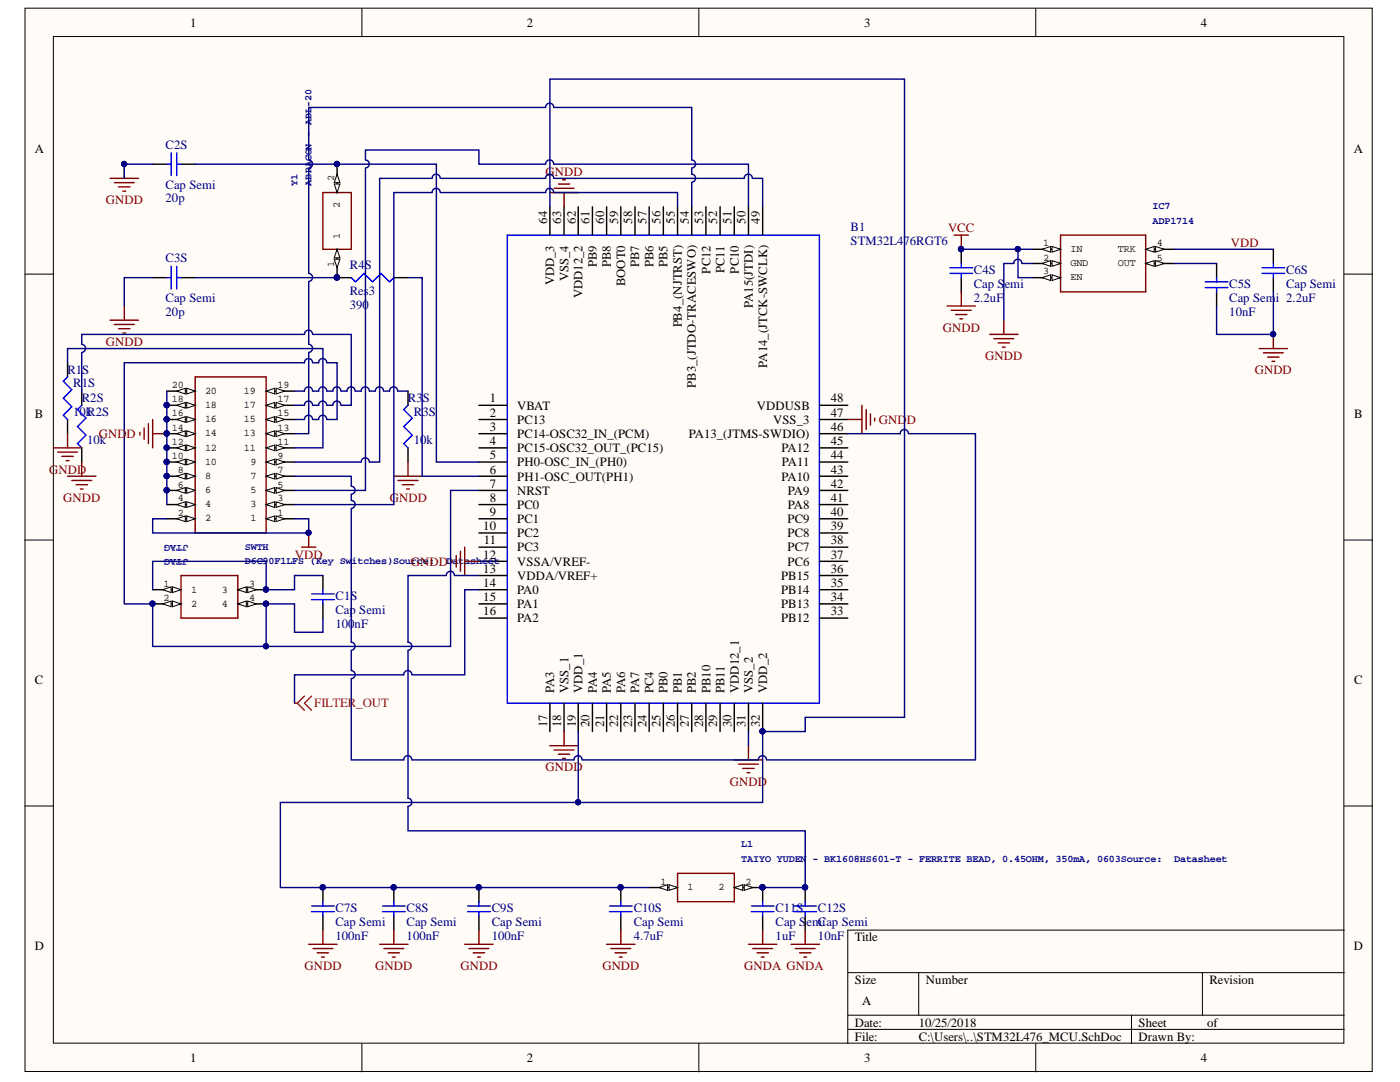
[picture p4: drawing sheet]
<svg xmlns="http://www.w3.org/2000/svg" width="279mm" height="216mm" viewBox="0 0 279 216" stroke-linecap="round" stroke-linejoin="round" font-family="sans-serif">
<defs><g id="words">
<g font-size="2.5">
<text x="38" y="5.3">1</text>
<text x="105.2" y="5.3">2</text>
<text x="172.5" y="5.3">3</text>
<text x="239.7" y="5.3">4</text>
<text x="6.9" y="30.4">A</text>
<text x="270.2" y="30.4">A</text>
<text x="109.2" y="44.6" transform="rotate(-90 109.2 44.6)">64</text>
<text x="112" y="44.6" transform="rotate(-90 112 44.6)">63</text>
<text x="114.9" y="44.6" transform="rotate(-90 114.9 44.6)">62</text>
<text x="117.7" y="44.6" transform="rotate(-90 117.7 44.6)">61</text>
<text x="120.6" y="44.6" transform="rotate(-90 120.6 44.6)">60</text>
<text x="123.3" y="44.6" transform="rotate(-90 123.3 44.6)">59</text>
<text x="126.1" y="44.6" transform="rotate(-90 126.1 44.6)">58</text>
<text x="129" y="44.6" transform="rotate(-90 129 44.6)">57</text>
<text x="131.8" y="44.6" transform="rotate(-90 131.8 44.6)">56</text>
<text x="134.7" y="44.6" transform="rotate(-90 134.7 44.6)">55</text>
<text x="137.5" y="44.6" transform="rotate(-90 137.5 44.6)">54</text>
<text x="140.3" y="44.6" transform="rotate(-90 140.3 44.6)">53</text>
<text x="143.1" y="44.6" transform="rotate(-90 143.1 44.6)">52</text>
<text x="146" y="44.6" transform="rotate(-90 146 44.6)">51</text>
<text x="148.8" y="44.6" transform="rotate(-90 148.8 44.6)">50</text>
<text x="151.7" y="44.6" transform="rotate(-90 151.7 44.6)">49</text>
<text x="119.1" y="53.3" transform="rotate(-90 119.1 53.3)">PB9</text>
<text x="121.9" y="53.3" transform="rotate(-90 121.9 53.3)">PB8</text>
<text x="127.6" y="53.3" transform="rotate(-90 127.6 53.3)">PB7</text>
<text x="130.4" y="53.3" transform="rotate(-90 130.4 53.3)">PB6</text>
<text x="133.2" y="53.3" transform="rotate(-90 133.2 53.3)">PB5</text>
<text x="110.6" y="57" transform="rotate(-90 110.6 57)">VDD_3</text>
<text x="113.4" y="56.1" transform="rotate(-90 113.4 56.1)">VSS_4</text>
<text x="116.2" y="59.5" transform="rotate(-90 116.2 59.5)">VDD12_2</text>
<text x="124.8" y="57.1" transform="rotate(-90 124.8 57.1)">BOOT0</text>
<text x="141.8" y="54.6" transform="rotate(-90 141.8 54.6)">PC12</text>
<text x="144.6" y="54.5" transform="rotate(-90 144.6 54.5)">PC11</text>
<text x="147.4" y="54.6" transform="rotate(-90 147.4 54.6)">PC10</text>
<text x="136.1" y="65.3" transform="rotate(-90 136.1 65.3)">PB4_(NJTRST)</text>
<text x="150.2" y="61.4" transform="rotate(-90 150.2 61.4)">PA15(JTDI)</text>
<text x="138.9" y="77.4" transform="rotate(-90 138.9 77.4)">PB3_(JTDO-TRACESWO)</text>
<text x="153.1" y="73.4" transform="rotate(-90 153.1 73.4)">PA14_(JTCK-SWCLK)</text>
<text x="6.9" y="83.5">B</text>
<text x="97.7" y="80.3">1</text>
<text x="97.7" y="83.2">2</text>
<text x="103.2" y="81.7">VBAT</text>
<text x="151.1" y="81.7">VDDUSB</text>
<text x="165.8" y="80.3">48</text>
<text x="165.8" y="83.2">47</text>
<text x="270.3" y="83.5">B</text>
<text x="97.7" y="86">3</text>
<text x="97.7" y="88.8">4</text>
<text x="103.2" y="84.6">PC13</text>
<text x="103.2" y="87.4">PC14-OSC32_IN_(PCM)</text>
<text x="137.5" y="87.4">PA13_(JTMS-SWDIO)</text>
<text x="154.3" y="84.6">VSS_3</text>
<text x="165.8" y="86">46</text>
<text x="165.8" y="88.8">45</text>
<text x="97.7" y="91.6">5</text>
<text x="97.7" y="94.5">6</text>
<text x="103.2" y="90.3">PC15-OSC32_OUT_(PC15)</text>
<text x="103.2" y="93.1">PH0-OSC_IN_(PH0)</text>
<text x="103.2" y="95.9">PH1-OSC_OUT(PH1)</text>
<text x="156" y="90.3">PA12</text>
<text x="156" y="95.9">PA10</text>
<text x="156.1" y="93.1">PA11</text>
<text x="165.8" y="91.6">44</text>
<text x="165.8" y="94.5">43</text>
<text x="97.7" y="97.3">7</text>
<text x="97.7" y="100.1">8</text>
<text x="103.2" y="98.7">NRST</text>
<text x="103.2" y="101.6">PC0</text>
<text x="157.2" y="98.7">PA9</text>
<text x="157.2" y="101.6">PA8</text>
<text x="165.8" y="97.3">42</text>
<text x="165.8" y="100.1">41</text>
<text x="96.5" y="105.8">10</text>
<text x="97.7" y="102.9">9</text>
<text x="103.2" y="104.4">PC1</text>
<text x="103.2" y="107.2">PC2</text>
<text x="157.2" y="104.4">PC9</text>
<text x="157.2" y="107.2">PC8</text>
<text x="165.8" y="102.9">40</text>
<text x="165.8" y="105.8">39</text>
<text x="96.5" y="111.5">12</text>
<text x="96.5" y="108.6">11</text>
<text x="103.2" y="110">PC3</text>
<text x="103.2" y="112.9">VSSA/VREF-</text>
<text x="157.2" y="110">PC7</text>
<text x="157.2" y="112.9">PC6</text>
<text x="165.8" y="108.6">38</text>
<text x="165.8" y="111.5">37</text>
<text x="96.5" y="114.3">13</text>
<text x="96.5" y="117.1">14</text>
<text x="96.5" y="119.9">15</text>
<text x="103.2" y="115.7">VDDA/VREF+</text>
<text x="103.2" y="118.6">PA0</text>
<text x="155.9" y="115.7">PB15</text>
<text x="155.9" y="118.6">PB14</text>
<text x="165.8" y="114.3">36</text>
<text x="165.8" y="117.1">35</text>
<text x="165.8" y="119.9">34</text>
<text x="96.5" y="122.8">16</text>
<text x="103.2" y="121.4">PA1</text>
<text x="103.2" y="124.1">PA2</text>
<text x="155.9" y="121.4">PB13</text>
<text x="155.9" y="124.1">PB12</text>
<text x="165.8" y="122.8">33</text>
<text x="6.9" y="136.6">C</text>
<text x="270.3" y="136.6">C</text>
<text x="110.6" y="138.3" transform="rotate(-90 110.6 138.3)">PA3</text>
<text x="113.4" y="138.3" transform="rotate(-90 113.4 138.3)">VSS_1</text>
<text x="116.2" y="138.3" transform="rotate(-90 116.2 138.3)">VDD_1</text>
<text x="119.1" y="138.3" transform="rotate(-90 119.1 138.3)">PA4</text>
<text x="121.9" y="138.3" transform="rotate(-90 121.9 138.3)">PA5</text>
<text x="124.8" y="138.3" transform="rotate(-90 124.8 138.3)">PA6</text>
<text x="127.6" y="138.3" transform="rotate(-90 127.6 138.3)">PA7</text>
<text x="130.4" y="138.3" transform="rotate(-90 130.4 138.3)">PC4</text>
<text x="133.2" y="138.3" transform="rotate(-90 133.2 138.3)">PB0</text>
<text x="136.1" y="138.3" transform="rotate(-90 136.1 138.3)">PB1</text>
<text x="138.9" y="138.3" transform="rotate(-90 138.9 138.3)">PB2</text>
<text x="141.8" y="138.3" transform="rotate(-90 141.8 138.3)">PB10</text>
<text x="144.6" y="138.3" transform="rotate(-90 144.6 138.3)">PB11</text>
<text x="147.4" y="138.3" transform="rotate(-90 147.4 138.3)">VDD12_1</text>
<text x="150.2" y="138.3" transform="rotate(-90 150.2 138.3)">VSS_2</text>
<text x="153.1" y="138.3" transform="rotate(-90 153.1 138.3)">VDD_2</text>
<text x="109.2" y="145.1" transform="rotate(-90 109.2 145.1)">17</text>
<text x="112" y="145.1" transform="rotate(-90 112 145.1)">18</text>
<text x="114.9" y="145.1" transform="rotate(-90 114.9 145.1)">19</text>
<text x="117.7" y="145.1" transform="rotate(-90 117.7 145.1)">20</text>
<text x="120.6" y="145.1" transform="rotate(-90 120.6 145.1)">21</text>
<text x="123.3" y="145.1" transform="rotate(-90 123.3 145.1)">22</text>
<text x="126.1" y="145.1" transform="rotate(-90 126.1 145.1)">23</text>
<text x="129" y="145.1" transform="rotate(-90 129 145.1)">24</text>
<text x="131.8" y="145.1" transform="rotate(-90 131.8 145.1)">25</text>
<text x="134.7" y="145.1" transform="rotate(-90 134.7 145.1)">26</text>
<text x="137.5" y="145.1" transform="rotate(-90 137.5 145.1)">27</text>
<text x="140.3" y="145.1" transform="rotate(-90 140.3 145.1)">28</text>
<text x="143.1" y="145.1" transform="rotate(-90 143.1 145.1)">29</text>
<text x="146" y="145.1" transform="rotate(-90 146 145.1)">30</text>
<text x="148.8" y="145.1" transform="rotate(-90 148.8 145.1)">31</text>
<text x="151.7" y="145.1" transform="rotate(-90 151.7 145.1)">32</text>
<text x="6.9" y="189.6">D</text>
<text x="170.6" y="187.9">Title</text>
<text x="270.2" y="189.6">D</text>
<text x="170.6" y="196.4">Size</text>
<text x="184.8" y="196.4">Number</text>
<text x="241.4" y="196.4">Revision</text>
<text x="172" y="200.6">A</text>
<text x="170.6" y="204.9">Date:</text>
<text x="170.6" y="207.6">File:</text>
<text x="183.4" y="204.9">10/25/2018</text>
<text x="183.4" y="207.6">C:\Users\..\STM32L476_MCU.SchDoc</text>
<text x="227.2" y="204.9">Sheet</text>
<text x="227.2" y="207.6">Drawn By:</text>
<text x="240.9" y="204.9">of</text>
<text x="38" y="211.9">1</text>
<text x="105.2" y="211.9">2</text>
<text x="172.5" y="211.9">3</text>
<text x="239.7" y="211.9">4</text>
</g>
<g font-size="2.5" fill="#000080">
<text x="33.1" y="29.7">C2S</text>
<text x="33.1" y="40.4">20p</text>
<text x="33.1" y="37.6">Cap Semi</text>
<text x="169.8" y="46.1">B1</text>
<text x="33.1" y="52.3">C3S</text>
<text x="69.8" y="53.8">R4S</text>
<text x="169.8" y="48.9">STM32L476RGT6</text>
<text x="69.8" y="58.8">Res</text>
<text x="73.6" y="58.8">3</text>
<text x="194.4" y="54.6">C4S</text>
<text x="194.4" y="57.4">Cap S</text>
<text x="200.5" y="57.4">emi</text>
<text x="245.3" y="57.4">C5S</text>
<text x="256.7" y="54.6">C6S</text>
<text x="256.7" y="57.4">Cap Semi</text>
<text x="33.1" y="63.1">20p</text>
<text x="33.1" y="60.3">Cap Semi</text>
<text x="69.8" y="61.6">390</text>
<text x="194.4" y="60.3">2.2uF</text>
<text x="245.3" y="63.1">10nF</text>
<text x="245.3" y="60.3">Cap Sem</text>
<text x="254.6" y="60.3">i 2.2uF</text>
<text x="13.4" y="74.6">R1S</text>
<text x="14.6" y="77.2">R1S</text>
<text x="14.6" y="82.9">10kR2S</text>
<text x="16.3" y="80.3">R2S</text>
<text x="81.4" y="80.3">R3S</text>
<text x="82.6" y="82.9">R3S</text>
<text x="17.4" y="88.6">10k</text>
<text x="82.6" y="88.6">10k</text>
<text x="67" y="119.7">C1S</text>
<text x="67" y="125.3">100nF</text>
<text x="67" y="122.5">Cap Semi</text>
<text x="67" y="181.9">C7S</text>
<text x="67" y="184.7">Cap Semi</text>
<text x="81.2" y="181.9">C8S</text>
<text x="81.2" y="184.7">Cap Semi</text>
<text x="98.1" y="181.9">C9S</text>
<text x="98.1" y="184.7">Cap Semi</text>
<text x="126.5" y="181.9">C10S</text>
<text x="126.5" y="184.7">Cap Semi</text>
<text x="154.8" y="181.9">C11S</text>
<text x="154.8" y="184.7">Cap S</text>
<text x="161" y="184.7">emCap Semi</text>
<text x="163.2" y="181.9">C12S</text>
<text x="164.1" y="184.7">i</text>
<text x="67" y="187.6">100nF</text>
<text x="81.2" y="187.6">100nF</text>
<text x="98.1" y="187.6">100nF</text>
<text x="126.5" y="187.6">4.7uF</text>
<text x="154.8" y="187.6">1uF</text>
<text x="163.2" y="187.6">10nF</text>
</g>
<g font-size="2.5" fill="#800000">
<text x="108.9" y="35.1">GNDD</text>
<text x="21.1" y="40.7">GNDD</text>
<text x="189.2" y="46.3">VCC</text>
<text x="245.7" y="49.2">VDD</text>
<text x="21.1" y="69">GNDD</text>
<text x="188.2" y="66.2">GNDD</text>
<text x="196.6" y="71.8">GNDD</text>
<text x="250.4" y="74.6">GNDD</text>
<text x="19.7" y="87.4">GND</text>
<text x="25.3" y="87.4">D</text>
<text x="175.4" y="84.6">GND</text>
<text x="181" y="84.6">D</text>
<text x="9.8" y="94.5">GNDD</text>
<text x="12.6" y="100.1">GNDD</text>
<text x="77.8" y="100.1">GNDD</text>
<text x="58.8" y="111.5">VDD</text>
<text x="82" y="112.9">GNDD</text>
<text x="108.9" y="153.9">GNDD</text>
<text x="145.7" y="156.8">GNDD</text>
<text x="60.8" y="193.5">GNDD</text>
<text x="74.9" y="193.5">GNDD</text>
<text x="91.9" y="193.5">GNDD</text>
<text x="120.2" y="193.5">GNDD</text>
<text x="148.5" y="193.5">GNDA GNDA</text>
</g>
<text font-size="2.5" fill="#f00" x="62.7" y="141.1">FILTER_OUT</text>
<g font-size="2" fill="#000080">
<text x="62.1" y="21.4" transform="rotate(-90 62.1 21.4)">-20</text>
<text x="59.3" y="37" transform="rotate(-90 59.3 37)">Y1</text>
<text x="62.1" y="37" transform="rotate(-90 62.1 37)">ABRACON - ABL</text>
<text x="230" y="41.8">IC7</text>
<text x="230" y="44.6">ADP1714</text>
<text x="37.5" y="111.5" transform="rotate(-180 37.5 111.5)">JTAG</text>
<text x="37.5" y="108.7" transform="rotate(-180 37.5 108.7)">JTAG</text>
<text x="48.9" y="109.7">SWTH</text>
<text x="48.9" y="112.6">D6C9</text>
<text x="53.6" y="112.6">0F1LFS (Key Sw</text>
<text x="70.2" y="112.6">itches)Source:</text>
<text x="89.1" y="112.6">D</text>
<text x="90.3" y="112.6">a</text>
<text x="91.5" y="112.6">tasheet</text>
<text x="147.9" y="169.1">L1</text>
<text x="147.9" y="172">TAIYO YUDEN</text>
<text x="162.1" y="172">- BK1608HS601-T - FERRITE BEAD, 0.45OHM, 350mA, 0603Source:</text>
<text x="234.3" y="172">Datasheet</text>
</g>
<g font-size="2">
<text x="66.7" y="36.2" transform="rotate(-90 66.7 36.2)">2</text>
<text x="67.8" y="41.6" transform="rotate(-90 67.8 41.6)">2</text>
<text x="67.8" y="47.8" transform="rotate(-90 67.8 47.8)">1</text>
<text x="66.7" y="53.2" transform="rotate(-90 66.7 53.2)">1</text>
<text x="208.2" y="49.1">1</text>
<text x="208.2" y="52">2</text>
<text x="213.6" y="50.3">IN</text>
<text x="213.6" y="53.1">GND</text>
<text x="223.1" y="50.3">TRK</text>
<text x="223.1" y="53.1">OUT</text>
<text x="230.9" y="49.1">4</text>
<text x="230.9" y="52">5</text>
<text x="208.2" y="54.8">3</text>
<text x="213.6" y="56">EN</text>
<text x="34.3" y="77.4">20</text>
<text x="55.4" y="77.4">19</text>
<text x="34.3" y="83.1">16</text>
<text x="34.3" y="80.3">18</text>
<text x="40.9" y="81.4">18</text>
<text x="40.9" y="78.6">20</text>
<text x="48.7" y="81.4">17</text>
<text x="48.7" y="78.6">19</text>
<text x="55.4" y="83.1">15</text>
<text x="55.4" y="80.3">17</text>
<text x="34.3" y="88.7">12</text>
<text x="34.3" y="86">14</text>
<text x="40.9" y="89.9">12</text>
<text x="40.9" y="87.1">14</text>
<text x="40.9" y="84.3">16</text>
<text x="48.7" y="89.9">11</text>
<text x="48.7" y="87.1">13</text>
<text x="48.7" y="84.3">15</text>
<text x="55.4" y="88.7">11</text>
<text x="55.4" y="86">13</text>
<text x="34.3" y="91.6">10</text>
<text x="35.5" y="94.4">8</text>
<text x="40.9" y="95.6">8</text>
<text x="40.9" y="92.7">10</text>
<text x="50" y="95.6">7</text>
<text x="50" y="92.7">9</text>
<text x="55.4" y="94.4">7</text>
<text x="55.4" y="91.6">9</text>
<text x="35.5" y="100.1">4</text>
<text x="35.5" y="97.3">6</text>
<text x="40.9" y="101.2">4</text>
<text x="40.9" y="98.4">6</text>
<text x="50" y="101.2">3</text>
<text x="50" y="98.4">5</text>
<text x="55.4" y="100.1">3</text>
<text x="55.4" y="97.3">5</text>
<text x="35.5" y="102.9">2</text>
<text x="40.9" y="104">2</text>
<text x="50" y="104">1</text>
<text x="55.4" y="102.9">1</text>
<text x="32.6" y="117">1</text>
<text x="32.6" y="119.9">2</text>
<text x="38.1" y="118.2">1</text>
<text x="44.3" y="118.2">3</text>
<text x="49.7" y="117">3</text>
<text x="49.7" y="119.9">4</text>
<text x="38.1" y="121">2</text>
<text x="44.3" y="121">4</text>
<text x="131.8" y="176.5">1</text>
<text x="137.2" y="177.6">1</text>
<text x="143.4" y="177.6">2</text>
<text x="148.8" y="176.5">2</text>
</g>
</g></defs>
<g fill="#fffcf8" stroke="#000" stroke-width=".2">
<path d="M5 1.6h268.9v212.2h-268.9z"/>
<path d="M10.6 7.3h257.6v200.8h-257.6z"/>
</g>
<g fill="none" stroke="#000" stroke-width=".2">
<path d="M72.2 1.6v5.7M139.5 1.6v5.7M206.7 1.6v5.7M5 54.7h5.6M268.3 54.7h5.6M5 107.8h5.6M268.3 107.8h5.6M5 160.8h5.6M268.3 160.8h5.6M169.2 194.1h99.1M183.3 194.1v8.5M240 194.1v8.5"/>
<path d="M268.3 185.6h-99.1v22.6M72.2 208.2v5.7M139.5 208.2v5.7M169.2 202.6h99.1M169.2 205.4h99.1M206.7 208.2v5.7M225.8 202.6v5.6"/>
</g>
<path d="M101.2 46.9h62.3v93.4h-62.3zM13.5 75.2l-.9 .9 1.7 1.7-1.7 1.7 1.7 1.7-1.7 1.7 .9 .8M16.3 80.9l-.8 .8 1.7 1.7-1.7 1.7 1.7 1.7-1.7 1.7 .8 .9M81.4 80.9l-.8 .8 1.7 1.7-1.7 1.7 1.7 1.7-1.7 1.7 .8 .9" fill="none" stroke="#00f" stroke-width=".28"/>
<g fill="none" stroke="#000" stroke-width=".28">
<path d="M67.3 49.7v5.7M109.7 41.3v5.6M112.6 41.3v5.6M115.4 41.3v5.6M118.2 41.3v5.6M121.1 41.3v5.6M123.9 41.3v5.6M126.7 41.3v5.6M129.6 41.3v5.6M132.4 41.3v5.6M135.2 41.3v5.6M138 41.3v5.6"/>
<path d="M140.9 41.3v5.6M143.7 41.3v5.6M146.5 41.3v5.6M149.4 41.3v5.6M152.2 41.3v5.6M13.5 72.4v2.8M16.3 78v2.9M81.4 78v2.9M13.5 83.7v2.8M16.3 89.4v2.8M81.4 89.4v2.8M95.6 80.9h5.6"/>
<path d="M95.6 83.7h5.6M95.6 86.5h5.6M95.6 89.4h5.6M95.6 92.2h5.6M95.6 95h5.6M95.6 97.9h5.6M163.5 80.9h5.7M163.5 83.7h5.7M163.5 86.5h5.7M163.5 89.4h5.7M163.5 92.2h5.7M163.5 95h5.7"/>
<path d="M163.5 97.9h5.7M95.6 100.7h5.6M95.6 103.5h5.6M95.6 106.3h5.6M95.6 109.2h5.6M95.6 112h5.6M95.6 114.8h5.6M95.6 117.7h5.6M163.5 100.7h5.7M163.5 103.5h5.7M163.5 106.3h5.7M163.5 109.2h5.7"/>
<path d="M163.5 112h5.7M163.5 114.8h5.7M163.5 117.7h5.7M95.6 120.5h5.6M95.6 123.3h5.6M163.5 120.5h5.7M163.5 123.3h5.7M109.7 140.3v5.7M112.6 140.3v5.7M115.4 140.3v5.7M118.2 140.3v5.7M121.1 140.3v5.7"/>
<path d="M123.9 140.3v5.7M126.7 140.3v5.7M129.6 140.3v5.7M132.4 140.3v5.7M135.2 140.3v5.7M138 140.3v5.7M140.9 140.3v5.7M143.7 140.3v5.7M146.5 140.3v5.7M149.4 140.3v5.7M152.2 140.3v5.7"/>
</g>
<circle cx="152.2" cy="145.9" r=".52" fill="#000080" stroke="#000080" stroke-width=".2"/>
<path d="M64.4 38.4h5.7v11.3h-5.7z" fill="none" stroke="#800000" stroke-width=".28"/>
<path d="M67.3 49.7l.5 1.7h-1.1z" fill="#fffcf8"/>
<path d="M67.3 49.7l.5 1.7h-1.1z" fill="none" stroke="#000" stroke-width=".2"/>
<path d="M66.7 51.7h1.1l-.5 1.7z" fill="#fffcf8"/>
<path d="M66.7 51.7h1.1l-.5 1.7z" fill="none" stroke="#000" stroke-width=".2"/>
<circle cx="67.2" cy="55.4" r=".52" fill="#000080" stroke="#000080" stroke-width=".2"/>
<path d="M67.3 32.8v5.6" fill="none" stroke="#000" stroke-width=".28"/>
<path d="M66.7 36.7h1.1l-.5 1.7z" fill="#fffcf8"/>
<path d="M66.7 36.7h1.1l-.5 1.7z" fill="none" stroke="#000" stroke-width=".2"/>
<path d="M67.3 34.7l.5 1.7h-1.1z" fill="#fffcf8"/>
<path d="M67.3 34.7l.5 1.7h-1.1z" fill="none" stroke="#000" stroke-width=".2"/>
<g fill="#000080" stroke="#000080" stroke-width=".2">
<circle cx="67.2" cy="32.7" r=".52"/>
<circle cx="67.2" cy="55.4" r=".52"/>
</g>
<path d="M36.1 114.8h11.4v8.5h-11.4z" fill="none" stroke="#800000" stroke-width=".28"/>
<path d="M30.5 117.7h5.6" fill="none" stroke="#000" stroke-width=".28"/>
<path d="M34.4 117.1l1.7 .6-1.7 .5z" fill="#fffcf8"/>
<path d="M34.4 117.1l1.7 .6-1.7 .5z" fill="none" stroke="#000" stroke-width=".2"/>
<path d="M32.4 117.7l1.7-.6v1.1z" fill="#fffcf8"/>
<path d="M32.4 117.7l1.7-.6v1.1z" fill="none" stroke="#000" stroke-width=".2"/>
<path d="M30.5 120.5h5.6" fill="none" stroke="#000" stroke-width=".28"/>
<path d="M34.4 119.9l1.7 .6-1.7 .6z" fill="#fffcf8"/>
<path d="M34.4 119.9l1.7 .6-1.7 .6z" fill="none" stroke="#000" stroke-width=".2"/>
<path d="M32.4 120.5l1.7-.6v1.2z" fill="#fffcf8"/>
<path d="M32.4 120.5l1.7-.6v1.2z" fill="none" stroke="#000" stroke-width=".2"/>
<circle cx="30.4" cy="120.5" r=".52" fill="#000080" stroke="#000080" stroke-width=".2"/>
<path d="M47.5 117.7h5.6" fill="none" stroke="#000" stroke-width=".28"/>
<path d="M47.5 117.7l1.7-.6v1.1z" fill="#fffcf8"/>
<path d="M47.5 117.7l1.7-.6v1.1z" fill="none" stroke="#000" stroke-width=".2"/>
<path d="M49.4 117.1l1.7 .6-1.7 .5z" fill="#fffcf8"/>
<path d="M49.4 117.1l1.7 .6-1.7 .5z" fill="none" stroke="#000" stroke-width=".2"/>
<circle cx="53.1" cy="117.6" r=".52" fill="#000080" stroke="#000080" stroke-width=".2"/>
<path d="M47.5 120.5h5.6" fill="none" stroke="#000" stroke-width=".28"/>
<path d="M47.5 120.5l1.7-.6v1.2z" fill="#fffcf8"/>
<path d="M47.5 120.5l1.7-.6v1.2z" fill="none" stroke="#000" stroke-width=".2"/>
<path d="M49.4 119.9l1.7 .6-1.7 .6z" fill="#fffcf8"/>
<path d="M49.4 119.9l1.7 .6-1.7 .6z" fill="none" stroke="#000" stroke-width=".2"/>
<g fill="#000080" stroke="#000080" stroke-width=".2">
<circle cx="53.1" cy="120.5" r=".52"/>
<circle cx="30.4" cy="120.5" r=".52"/>
<circle cx="53.1" cy="117.6" r=".52"/>
<circle cx="67.2" cy="55.4" r=".52"/>
</g>
<path d="M30.5 32.8h2.8M36.1 32.8h2.9M30.5 55.4h2.8M36.1 55.4h2.9M67.3 55.4h2.8M78.6 55.4h2.8M206 49.7h5.7M64.4 114.8v2.9M64.4 120.5v2.8" fill="none" stroke="#000" stroke-width=".28"/>
<g fill="none" stroke="#00f" stroke-width=".28">
<path d="M33.3 32.8h.8M34.1 30.5v4.5M35.3 30.5v4.5M35.3 32.8h.8M33.3 55.4h.8M34.1 53.1v4.6M35.3 53.1v4.6M35.3 55.4h.8M70.1 55.4l.9 .9 1.7-1.7 1.6 1.7 1.7-1.7 1.7 1.7 .9-.9M62.2 119.6h4.5M62.2 118.5h4.5M64.4 117.7v.8"/>
<path d="M64.4 119.6v.9"/>
</g>
<path d="M211.7 46.9h16.9v11.3h-16.9z" fill="none" stroke="#800000" stroke-width=".28"/>
<path d="M210 49.2l1.7 .5-1.7 .6z" fill="#fffcf8"/>
<path d="M210 49.2l1.7 .5-1.7 .6z" fill="none" stroke="#000" stroke-width=".2"/>
<path d="M208 49.7l1.7-.5v1.1z" fill="#fffcf8"/>
<path d="M208 49.7l1.7-.5v1.1z" fill="none" stroke="#000" stroke-width=".2"/>
<path d="M206 52.6h5.7" fill="none" stroke="#000" stroke-width=".28"/>
<path d="M210 52l1.7 .6-1.7 .5z" fill="#fffcf8"/>
<path d="M210 52l1.7 .6-1.7 .5z" fill="none" stroke="#000" stroke-width=".2"/>
<path d="M208 52.6l1.7-.6v1.1z" fill="#fffcf8"/>
<path d="M208 52.6l1.7-.6v1.1z" fill="none" stroke="#000" stroke-width=".2"/>
<path d="M206 55.4h5.7" fill="none" stroke="#000" stroke-width=".28"/>
<path d="M210 54.8l1.7 .6-1.7 .6z" fill="#fffcf8"/>
<path d="M210 54.8l1.7 .6-1.7 .6z" fill="none" stroke="#000" stroke-width=".2"/>
<path d="M208 55.4l1.7-.6v1.2z" fill="#fffcf8"/>
<path d="M208 55.4l1.7-.6v1.2z" fill="none" stroke="#000" stroke-width=".2"/>
<path d="M228.6 49.7h5.7" fill="none" stroke="#000" stroke-width=".28"/>
<path d="M228.6 49.7l1.7-.5v1.1z" fill="#fffcf8"/>
<path d="M228.6 49.7l1.7-.5v1.1z" fill="none" stroke="#000" stroke-width=".2"/>
<path d="M230.6 49.2l1.7 .5-1.7 .6z" fill="#fffcf8"/>
<path d="M230.6 49.2l1.7 .5-1.7 .6z" fill="none" stroke="#000" stroke-width=".2"/>
<path d="M228.6 52.6h5.7" fill="none" stroke="#000" stroke-width=".28"/>
<path d="M228.6 52.6l1.7-.6v1.1z" fill="#fffcf8"/>
<path d="M228.6 52.6l1.7-.6v1.1z" fill="none" stroke="#000" stroke-width=".2"/>
<path d="M230.6 52l1.7 .6-1.7 .5z" fill="#fffcf8"/>
<path d="M230.6 52l1.7 .6-1.7 .5z" fill="none" stroke="#000" stroke-width=".2"/>
<path d="M190.4 46.9h2.9M191.8 46.9v2.8M135.2 174.3h11.3v5.6h-11.3z" fill="none" stroke="#800000" stroke-width=".28"/>
<g fill="#000080" stroke="#000080" stroke-width=".2">
<circle cx="191.8" cy="49.7" r=".52"/>
<circle cx="64.4" cy="177.1" r=".52"/>
<circle cx="78.6" cy="177.1" r=".52"/>
<circle cx="95.5" cy="177.1" r=".52"/>
<circle cx="123.9" cy="177.1" r=".52"/>
<circle cx="152.2" cy="177.1" r=".52"/>
</g>
<g fill="none" stroke="#000" stroke-width=".28">
<path d="M191.8 49.7v2.9M191.8 55.4v2.8M242.8 52.6v2.8M242.8 58.2v2.9M254.1 49.7v2.9M254.1 55.4v2.8M64.4 177.1v2.8M78.6 177.1v2.8M95.6 177.1v2.8M123.9 177.1v2.8M129.6 177.1h5.6M152.2 177.1v2.8"/>
<path d="M64.4 182.8v2.8M78.6 182.8v2.8M95.6 182.8v2.8M123.9 182.8v2.8M152.2 182.8v2.8"/>
</g>
<g fill="none" stroke="#00f" stroke-width=".28">
<path d="M189.6 53.4h4.5M189.6 54.6h4.5M191.8 52.6v.8M191.8 54.6v.8M240.5 56.3h4.6M240.5 57.4h4.6M242.8 55.4v.9M242.8 57.4v.8M251.9 53.4h4.5M251.9 54.6h4.5M254.1 52.6v.8M254.1 54.6v.8"/>
<path d="M64.4 179.9v.9M78.6 179.9v.9M95.6 179.9v.9M123.9 179.9v.9M152.2 179.9v.9M62.2 180.8h4.5M62.2 181.9h4.5M64.4 181.9v.9M76.3 180.8h4.6M76.3 181.9h4.6M78.6 181.9v.9M93.3 180.8h4.5"/>
<path d="M93.3 181.9h4.5M95.6 181.9v.9M121.6 180.8h4.6M121.6 181.9h4.6M123.9 181.9v.9M149.9 180.8h4.6M149.9 181.9h4.6M152.2 181.9v.9"/>
</g>
<path d="M133.5 176.5l1.7 .6-1.7 .6z" fill="#fffcf8"/>
<path d="M133.5 176.5l1.7 .6-1.7 .6z" fill="none" stroke="#000" stroke-width=".2"/>
<path d="M131.5 177.1l1.7-.6v1.2z" fill="#fffcf8"/>
<path d="M131.5 177.1l1.7-.6v1.2z" fill="none" stroke="#000" stroke-width=".2"/>
<path d="M146.5 177.1h5.7" fill="none" stroke="#000" stroke-width=".28"/>
<path d="M146.5 177.1l1.7-.6v1.2z" fill="#fffcf8"/>
<path d="M146.5 177.1l1.7-.6v1.2z" fill="none" stroke="#000" stroke-width=".2"/>
<path d="M148.5 176.5l1.7 .6-1.7 .6z" fill="#fffcf8"/>
<path d="M148.5 176.5l1.7 .6-1.7 .6z" fill="none" stroke="#000" stroke-width=".2"/>
<g fill="#000080" stroke="#000080" stroke-width=".2">
<circle cx="152.2" cy="177.1" r=".52"/>
<circle cx="160.7" cy="177.1" r=".52"/>
<circle cx="24.8" cy="32.7" r=".52"/>
<circle cx="254.1" cy="66.7" r=".52"/>
</g>
<path d="M53.1 103.5h5.7M160.7 177.1v2.8M160.7 182.8v2.8" fill="none" stroke="#000" stroke-width=".28"/>
<path d="M160.7 179.9v.9M158.4 180.8h4.6M158.4 181.9h4.6M160.7 181.9v.9" fill="none" stroke="#00f" stroke-width=".28"/>
<g fill="none" stroke="#800000" stroke-width=".28">
<path d="M22 35.6h5.6M22.8 36.4h4M23.7 37.3h2.2M24.5 38.1h.6M24.8 32.8v2.8M109.7 38.4h5.7M110.6 37.6h4M111.4 36.7h2.3M112.3 35.9h.6M112.6 38.4v2.9M191.8 58.2v2.9M22 63.9h5.6"/>
<path d="M22.8 64.7h4M23.7 65.6h2.2M24.5 66.4h.6M24.8 61.1v2.8M39 75.2h14.1v31.1h-14.1zM189 61.1h5.7M189.9 61.9h3.9M190.7 62.8h2.3M191.6 63.6h.5M197.5 66.7h5.7M198.4 67.6h3.9M199.2 68.4h2.3"/>
<path d="M200 69.3h.6M200.3 63.9v2.8M251.3 69.6h5.7M252.1 70.4h4M253 71.3h2.3M253.8 72.1h.6M254.1 66.7v2.9M10.6 89.4h5.7M11.5 90.2h4M12.3 91.1h2.3M13.2 91.9h.6M13.5 95h5.6"/>
<path d="M13.5 86.5v2.9M14.3 95.9h4M15.2 96.7h2.2M16 97.6h.6M16.3 92.2v2.8M78.6 95h5.7M79.4 95.9h4M80.3 96.7h2.3M81.1 97.6h.6M81.4 92.2v2.8M169.2 83.7h2.8M172 80.9v5.6"/>
<path d="M172.9 81.7v4M173.7 82.6v2.2M174.6 83.4v.6M90.2 111.7v.6M91.1 110.9v2.2M91.9 110v4M92.8 109.2v5.6M92.8 112h2.8M109.7 148.8h5.7M110.6 149.6h4M111.4 150.5h2.3M112.3 151.3h.6"/>
<path d="M112.6 146v2.8M146.5 151.6h5.7M147.4 152.5h4M148.2 153.3h2.3M149.1 154.2h.6M149.4 148.8v2.8M61.6 188.4h5.7M62.5 189.3h3.9M63.3 190.1h2.3M64.2 191h.5M64.4 185.6v2.8M75.8 188.4h5.6"/>
<path d="M76.6 189.3h4M77.5 190.1h2.2M78.3 191h.6M78.6 185.6v2.8M92.8 188.4h5.6M93.6 189.3h4M94.5 190.1h2.2M95.3 191h.6M95.6 185.6v2.8M121.1 188.4h5.6M121.9 189.3h4M122.8 190.1h2.2"/>
<path d="M123.6 191h.6M123.9 185.6v2.8M149.4 188.4h5.6M150.2 189.3h4M151.1 190.1h2.2M151.9 191h.6M152.2 185.6v2.8M157.9 188.4h5.6M158.7 189.3h4M159.6 190.1h2.2M160.4 191h.6M160.7 185.6v2.8"/>
</g>
<path d="M60.8 138.9l-1.5 1.4M62.2 138.9l-1.4 1.4 1.4 1.4M58.8 140.3h.5M59.3 140.3l1.5 1.4" fill="none" stroke="#f00" stroke-width=".28"/>
<path d="M53.1 103.5l1.7-.5v1.1z" fill="#fffcf8"/>
<path d="M53.1 103.5l1.7-.5v1.1z" fill="none" stroke="#000" stroke-width=".2"/>
<path d="M55.1 103l1.7 .5-1.7 .6z" fill="#fffcf8"/>
<path d="M55.1 103l1.7 .5-1.7 .6z" fill="none" stroke="#000" stroke-width=".2"/>
<path d="M53.1 100.7h5.7" fill="none" stroke="#000" stroke-width=".28"/>
<path d="M53.1 100.7l1.7-.6v1.2z" fill="#fffcf8"/>
<path d="M53.1 100.7l1.7-.6v1.2z" fill="none" stroke="#000" stroke-width=".2"/>
<path d="M55.1 100.1l1.7 .6-1.7 .6z" fill="#fffcf8"/>
<path d="M55.1 100.1l1.7 .6-1.7 .6z" fill="none" stroke="#000" stroke-width=".2"/>
<path d="M53.1 97.9h5.7" fill="none" stroke="#000" stroke-width=".28"/>
<path d="M53.1 97.9l1.7-.6v1.1z" fill="#fffcf8"/>
<path d="M53.1 97.9l1.7-.6v1.1z" fill="none" stroke="#000" stroke-width=".2"/>
<path d="M55.1 97.3l1.7 .6-1.7 .5z" fill="#fffcf8"/>
<path d="M55.1 97.3l1.7 .6-1.7 .5z" fill="none" stroke="#000" stroke-width=".2"/>
<path d="M53.1 95h5.7" fill="none" stroke="#000" stroke-width=".28"/>
<path d="M53.1 95l1.7-.5v1.1z" fill="#fffcf8"/>
<path d="M53.1 95l1.7-.5v1.1z" fill="none" stroke="#000" stroke-width=".2"/>
<path d="M55.1 94.5l1.7 .5-1.7 .6z" fill="#fffcf8"/>
<path d="M55.1 94.5l1.7 .5-1.7 .6z" fill="none" stroke="#000" stroke-width=".2"/>
<path d="M53.1 92.2h5.7" fill="none" stroke="#000" stroke-width=".28"/>
<path d="M53.1 92.2l1.7-.6v1.2z" fill="#fffcf8"/>
<path d="M53.1 92.2l1.7-.6v1.2z" fill="none" stroke="#000" stroke-width=".2"/>
<path d="M55.1 91.6l1.7 .6-1.7 .6z" fill="#fffcf8"/>
<path d="M55.1 91.6l1.7 .6-1.7 .6z" fill="none" stroke="#000" stroke-width=".2"/>
<path d="M53.1 89.4h5.7" fill="none" stroke="#000" stroke-width=".28"/>
<path d="M53.1 89.4l1.7-.6v1.1z" fill="#fffcf8"/>
<path d="M53.1 89.4l1.7-.6v1.1z" fill="none" stroke="#000" stroke-width=".2"/>
<path d="M55.1 88.8l1.7 .6-1.7 .5z" fill="#fffcf8"/>
<path d="M55.1 88.8l1.7 .6-1.7 .5z" fill="none" stroke="#000" stroke-width=".2"/>
<path d="M53.1 86.5h5.7" fill="none" stroke="#000" stroke-width=".28"/>
<path d="M53.1 86.5l1.7-.5v1.1z" fill="#fffcf8"/>
<path d="M53.1 86.5l1.7-.5v1.1z" fill="none" stroke="#000" stroke-width=".2"/>
<path d="M55.1 86l1.7 .5-1.7 .6z" fill="#fffcf8"/>
<path d="M55.1 86l1.7 .5-1.7 .6z" fill="none" stroke="#000" stroke-width=".2"/>
<path d="M53.1 83.7h5.7" fill="none" stroke="#000" stroke-width=".28"/>
<path d="M53.1 83.7l1.7-.6v1.2z" fill="#fffcf8"/>
<path d="M53.1 83.7l1.7-.6v1.2z" fill="none" stroke="#000" stroke-width=".2"/>
<path d="M55.1 83.1l1.7 .6-1.7 .6z" fill="#fffcf8"/>
<path d="M55.1 83.1l1.7 .6-1.7 .6z" fill="none" stroke="#000" stroke-width=".2"/>
<path d="M53.1 80.9h5.7" fill="none" stroke="#000" stroke-width=".28"/>
<path d="M53.1 80.9l1.7-.6v1.1z" fill="#fffcf8"/>
<path d="M53.1 80.9l1.7-.6v1.1z" fill="none" stroke="#000" stroke-width=".2"/>
<path d="M55.1 80.3l1.7 .6-1.7 .5z" fill="#fffcf8"/>
<path d="M55.1 80.3l1.7 .6-1.7 .5z" fill="none" stroke="#000" stroke-width=".2"/>
<path d="M53.1 78h5.7" fill="none" stroke="#000" stroke-width=".28"/>
<path d="M53.1 78l1.7-.5v1.1z" fill="#fffcf8"/>
<path d="M53.1 78l1.7-.5v1.1z" fill="none" stroke="#000" stroke-width=".2"/>
<path d="M55.1 77.5l1.7 .5-1.7 .6z" fill="#fffcf8"/>
<path d="M55.1 77.5l1.7 .5-1.7 .6z" fill="none" stroke="#000" stroke-width=".2"/>
<path d="M33.3 103.5h5.7" fill="none" stroke="#000" stroke-width=".28"/>
<path d="M37.3 103l1.7 .5-1.7 .6z" fill="#fffcf8"/>
<path d="M37.3 103l1.7 .5-1.7 .6z" fill="none" stroke="#000" stroke-width=".2"/>
<path d="M35.3 103.5l1.7-.5v1.1z" fill="#fffcf8"/>
<path d="M35.3 103.5l1.7-.5v1.1z" fill="none" stroke="#000" stroke-width=".2"/>
<path d="M33.3 100.7h5.7" fill="none" stroke="#000" stroke-width=".28"/>
<path d="M37.3 100.1l1.7 .6-1.7 .6z" fill="#fffcf8"/>
<path d="M37.3 100.1l1.7 .6-1.7 .6z" fill="none" stroke="#000" stroke-width=".2"/>
<path d="M35.3 100.7l1.7-.6v1.2z" fill="#fffcf8"/>
<path d="M35.3 100.7l1.7-.6v1.2z" fill="none" stroke="#000" stroke-width=".2"/>
<path d="M33.3 97.9h5.7" fill="none" stroke="#000" stroke-width=".28"/>
<path d="M37.3 97.3l1.7 .6-1.7 .5z" fill="#fffcf8"/>
<path d="M37.3 97.3l1.7 .6-1.7 .5z" fill="none" stroke="#000" stroke-width=".2"/>
<path d="M35.3 97.9l1.7-.6v1.1z" fill="#fffcf8"/>
<path d="M35.3 97.9l1.7-.6v1.1z" fill="none" stroke="#000" stroke-width=".2"/>
<circle cx="33.3" cy="97.8" r=".52" fill="#000080" stroke="#000080" stroke-width=".2"/>
<path d="M33.3 95h5.7" fill="none" stroke="#000" stroke-width=".28"/>
<path d="M37.3 94.5l1.7 .5-1.7 .6z" fill="#fffcf8"/>
<path d="M37.3 94.5l1.7 .5-1.7 .6z" fill="none" stroke="#000" stroke-width=".2"/>
<path d="M35.3 95l1.7-.5v1.1z" fill="#fffcf8"/>
<path d="M35.3 95l1.7-.5v1.1z" fill="none" stroke="#000" stroke-width=".2"/>
<circle cx="33.3" cy="95" r=".52" fill="#000080" stroke="#000080" stroke-width=".2"/>
<path d="M33.3 92.2h5.7" fill="none" stroke="#000" stroke-width=".28"/>
<path d="M37.3 91.6l1.7 .6-1.7 .6z" fill="#fffcf8"/>
<path d="M37.3 91.6l1.7 .6-1.7 .6z" fill="none" stroke="#000" stroke-width=".2"/>
<path d="M35.3 92.2l1.7-.6v1.2z" fill="#fffcf8"/>
<path d="M35.3 92.2l1.7-.6v1.2z" fill="none" stroke="#000" stroke-width=".2"/>
<circle cx="33.3" cy="92.2" r=".52" fill="#000080" stroke="#000080" stroke-width=".2"/>
<path d="M33.3 89.4h5.7" fill="none" stroke="#000" stroke-width=".28"/>
<path d="M37.3 88.8l1.7 .6-1.7 .5z" fill="#fffcf8"/>
<path d="M37.3 88.8l1.7 .6-1.7 .5z" fill="none" stroke="#000" stroke-width=".2"/>
<path d="M35.3 89.4l1.7-.6v1.1z" fill="#fffcf8"/>
<path d="M35.3 89.4l1.7-.6v1.1z" fill="none" stroke="#000" stroke-width=".2"/>
<circle cx="33.3" cy="89.3" r=".52" fill="#000080" stroke="#000080" stroke-width=".2"/>
<path d="M33.3 86.5h5.7" fill="none" stroke="#000" stroke-width=".28"/>
<path d="M37.3 86l1.7 .5-1.7 .6z" fill="#fffcf8"/>
<path d="M37.3 86l1.7 .5-1.7 .6z" fill="none" stroke="#000" stroke-width=".2"/>
<path d="M35.3 86.5l1.7-.5v1.1z" fill="#fffcf8"/>
<path d="M35.3 86.5l1.7-.5v1.1z" fill="none" stroke="#000" stroke-width=".2"/>
<circle cx="33.3" cy="86.5" r=".52" fill="#000080" stroke="#000080" stroke-width=".2"/>
<path d="M33.3 83.7h5.7" fill="none" stroke="#000" stroke-width=".28"/>
<path d="M37.3 83.1l1.7 .6-1.7 .6z" fill="#fffcf8"/>
<path d="M37.3 83.1l1.7 .6-1.7 .6z" fill="none" stroke="#000" stroke-width=".2"/>
<path d="M35.3 83.7l1.7-.6v1.2z" fill="#fffcf8"/>
<path d="M35.3 83.7l1.7-.6v1.2z" fill="none" stroke="#000" stroke-width=".2"/>
<circle cx="33.3" cy="83.7" r=".52" fill="#000080" stroke="#000080" stroke-width=".2"/>
<path d="M33.3 80.9h5.7" fill="none" stroke="#000" stroke-width=".28"/>
<path d="M37.3 80.3l1.7 .6-1.7 .5z" fill="#fffcf8"/>
<path d="M37.3 80.3l1.7 .6-1.7 .5z" fill="none" stroke="#000" stroke-width=".2"/>
<path d="M35.3 80.9l1.7-.6v1.1z" fill="#fffcf8"/>
<path d="M35.3 80.9l1.7-.6v1.1z" fill="none" stroke="#000" stroke-width=".2"/>
<circle cx="33.3" cy="80.8" r=".52" fill="#000080" stroke="#000080" stroke-width=".2"/>
<path d="M33.3 78h5.7" fill="none" stroke="#000" stroke-width=".28"/>
<path d="M37.3 77.5l1.7 .5-1.7 .6z" fill="#fffcf8"/>
<path d="M37.3 77.5l1.7 .5-1.7 .6z" fill="none" stroke="#000" stroke-width=".2"/>
<path d="M35.3 78l1.7-.5v1.1z" fill="#fffcf8"/>
<path d="M35.3 78l1.7-.5v1.1z" fill="none" stroke="#000" stroke-width=".2"/>
<g fill="#000080" stroke="#000080" stroke-width=".2">
<circle cx="33.3" cy="97.8" r=".52"/>
<circle cx="33.3" cy="95" r=".52"/>
<circle cx="33.3" cy="92.2" r=".52"/>
<circle cx="33.3" cy="89.3" r=".52"/>
<circle cx="33.3" cy="86.5" r=".52"/>
<circle cx="33.3" cy="83.7" r=".52"/>
<circle cx="33.3" cy="80.8" r=".52"/>
<circle cx="53.1" cy="117.6" r=".52"/>
<circle cx="53.1" cy="128.9" r=".52"/>
<circle cx="24.8" cy="32.7" r=".52"/>
<circle cx="67.2" cy="55.4" r=".52"/>
<circle cx="67.2" cy="32.7" r=".52"/>
<circle cx="115.4" cy="160.1" r=".52"/>
<circle cx="152.2" cy="145.9" r=".52"/>
<circle cx="203.1" cy="49.7" r=".52"/>
<circle cx="191.8" cy="49.7" r=".52"/>
<circle cx="254.1" cy="66.7" r=".52"/>
<circle cx="64.4" cy="177.1" r=".52"/>
<circle cx="78.6" cy="177.1" r=".52"/>
<circle cx="95.5" cy="177.1" r=".52"/>
<circle cx="123.9" cy="177.1" r=".52"/>
<circle cx="152.2" cy="177.1" r=".52"/>
<circle cx="160.7" cy="177.1" r=".52"/>
<circle cx="53.1" cy="120.5" r=".52"/>
<circle cx="30.4" cy="120.5" r=".52"/>
<circle cx="61.6" cy="106.3" r=".52"/>
</g>
<g fill="none" stroke="#000080" stroke-width=".28">
<path d="M30.5 32.8h-5.7v2.8M39 32.8h48.1v59.4h8.5M61.6 33.6v21a.81 .81 0 0 1 .8 .8 .81 .81 0 0 1-.8 .8M72.9 33.6v64.3h-14.1M87.9 38.4a.81 .81 0 0 0-.9-.8 .81 .81 0 0 0-.8 .8h-7.6v62.3h-19.8M87.9 35.6a.81 .81 0 0 0-.9-.9 .81 .81 0 0 0-.8 .9h-10.4v56.6h-2M110.5 38.4a.81 .81 0 0 0-.8-.8 .81 .81 0 0 0-.8 .8h-21M110.5 32.8a.81 .81 0 0 0-.8-.9 .81 .81 0 0 0-.8 .9h-13.3v-2.9h-22.7v2a.81 .81 0 0 1 .8 .8 .81 .81 0 0 1-.8 .8M110.5 35.6a.81 .81 0 0 0-.8-.9 .81 .81 0 0 0-.8 .9h-21M110.5 21.4a.81 .81 0 0 0-.8-.8 .81 .81 0 0 0-.8 .8h-47.3v10.5a.81 .81 0 0 1 .8 .8 .81 .81 0 0 1-.8 .8M110.6 38.4h24.6v2.9M110.6 32.8h38.8v8.5"/>
<path d="M110.6 21.4h27.4v10.5a.81 .81 0 0 1 .8 .8 .81 .81 0 0 1-.8 .8M138 33.6v1.1a.81 .81 0 0 1 .8 .9 .81 .81 0 0 1-.8 .8M138 36.4v4.9M150.1 35.6a.81 .81 0 0 0-.8-.9 .81 .81 0 0 0-.8 .9h-37.9M150.2 35.6h2v5.7M30.5 55.4h-5.7v5.7M39 55.4h28.3M61.6 56.3v12.4a.81 .81 0 0 1 .8 .8 .81 .81 0 0 1-.8 .8M81.4 55.4h2.9v39.6h11.3M109.7 41.3v-25.5h70.8v127.3h-19.8v2.9h-8.5v14.1h-36.8v-14.1M191.8 49.7h14.2M203.2 49.7v5.7h2.8"/>
<path d="M203.9 52.6a.81 .81 0 0 0-.8-.9 .81 .81 0 0 0-.8 .9h-2v11.3M204 52.6h2M234.3 52.6h8.5M234.3 49.7h19.8M254.1 58.2v8.5h-11.3v-5.6M13.5 72.4v-2.8h50.9v19.8h-5.6M16.3 70.4v7.6M33.3 78v22.7M61.6 70.4v16.1h-2.8M62.4 72.4a.81 .81 0 0 0-.8-.9 .81 .81 0 0 0-.8 .9h-36v48.1h5.7v8.5h22.6v-8.5h5.7v5.7h5.6v-2.9M62.4 66.7a.81 .81 0 0 0-.8-.8 .81 .81 0 0 0-.8 .8h-44.5v2a.81 .81 0 0 1 .8 .8 .81 .81 0 0 1-.8 .8M62.4 78a.81 .81 0 0 0-.8-.8 .81 .81 0 0 0-.8 .8h-2"/>
<path d="M62.5 66.7h7.6v14.2h-2M65.2 72.4a.81 .81 0 0 0-.8-.9 .81 .81 0 0 0-.8 .9h-1.1M65.2 78a.81 .81 0 0 0-.8-.8 .81 .81 0 0 0-.8 .8h-1.1M65.3 72.4h2v11.3h-2M68 78a.81 .81 0 0 0-.8-.8 .81 .81 0 0 0-.8 .8h-1.1M70.9 78a.81 .81 0 0 0-.8-.8 .81 .81 0 0 0-.8 .8h-1.2M73.7 78a.81 .81 0 0 0-.8-.8 .81 .81 0 0 0-.8 .8h-1.1M76.5 78a.81 .81 0 0 0-.8-.8 .81 .81 0 0 0-.8 .8h-1.1M79.4 78a.81 .81 0 0 0-.8-.8 .81 .81 0 0 0-.9 .8h-1.1M79.4 78h2M58.8 95h11.3v2a.81 .81 0 0 1 .8 .8 .81 .81 0 0 1-.8 .8M62.4 83.7a.81 .81 0 0 0-.8-.8 .81 .81 0 0 0-.8 .8h-2"/>
<path d="M62.4 80.9a.81 .81 0 0 0-.8-.9 .81 .81 0 0 0-.8 .9h-2M65.2 83.7a.81 .81 0 0 0-.8-.8 .81 .81 0 0 0-.8 .8h-1.1M65.2 80.9a.81 .81 0 0 0-.8-.9 .81 .81 0 0 0-.8 .9h-1.1M68 80.9a.81 .81 0 0 0-.8-.9 .81 .81 0 0 0-.8 .9h-1.1M70.1 98.7v1.1a.81 .81 0 0 1 .8 .8 .81 .81 0 0 1-.8 .8M73.7 92.2a.81 .81 0 0 0-.8-.9 .81 .81 0 0 0-.8 .9h-13.3M95.6 97.9h-5.7v31.1h-36.8M181.3 86.5a.81 .81 0 0 0-.8-.8 .81 .81 0 0 0-.8 .8h-10.5M181.4 86.5h13.3v65.1h-41.6M33.3 103.5h-2.8v2.8h31.1v-2.8h-2.8M64.4 114.8h-5.6v2.9h-5.7v-5.7h-22.6v5.7M70.1 101.5v26.6a.81 .81 0 0 1 .8 .8 .81 .81 0 0 1-.8 .9"/>
<path d="M90.7 114.8a.81 .81 0 0 0-.8-.8 .81 .81 0 0 0-.8 .8h-7.7v13.3a.81 .81 0 0 1 .8 .8 .81 .81 0 0 1-.8 .9M90.8 114.8h4.8M95.6 117.7h-2.8v16.9h-10.5M70.1 135.5v16.1h10.5a.81 .81 0 0 1 .8-.8 .81 .81 0 0 1 .8 .8M70.1 129.8v4a.81 .81 0 0 1 .8 .8 .81 .81 0 0 1-.8 .8M81.4 129.8v29.5a.81 .81 0 0 1 .8 .8 .81 .81 0 0 1-.8 .8M82.2 134.6a.81 .81 0 0 0-.8-.8 .81 .81 0 0 0-.8 .8h-21.8v5.7M116.2 151.6a.81 .81 0 0 0-.8-.8 .81 .81 0 0 0-.8 .8h-32.3M149.4 146v2.8M153 151.6a.81 .81 0 0 0-.8-.8 .81 .81 0 0 0-.8 .8h-35.2M81.4 161v4.8h79.3v11.3h-8.5M115.4 160.1h-59.5v17h73.7"/>
</g>
<path d="M27.9 86.3v.5M28.8 85.4v2.3M29.6 84.6v3.9M30.5 83.7v5.7M30.5 86.5h2.8M60.2 109.2h2.8M61.6 106.3v2.9" fill="none" stroke="#800000" stroke-width=".28"/>
<use href="#words"/>
</svg>
